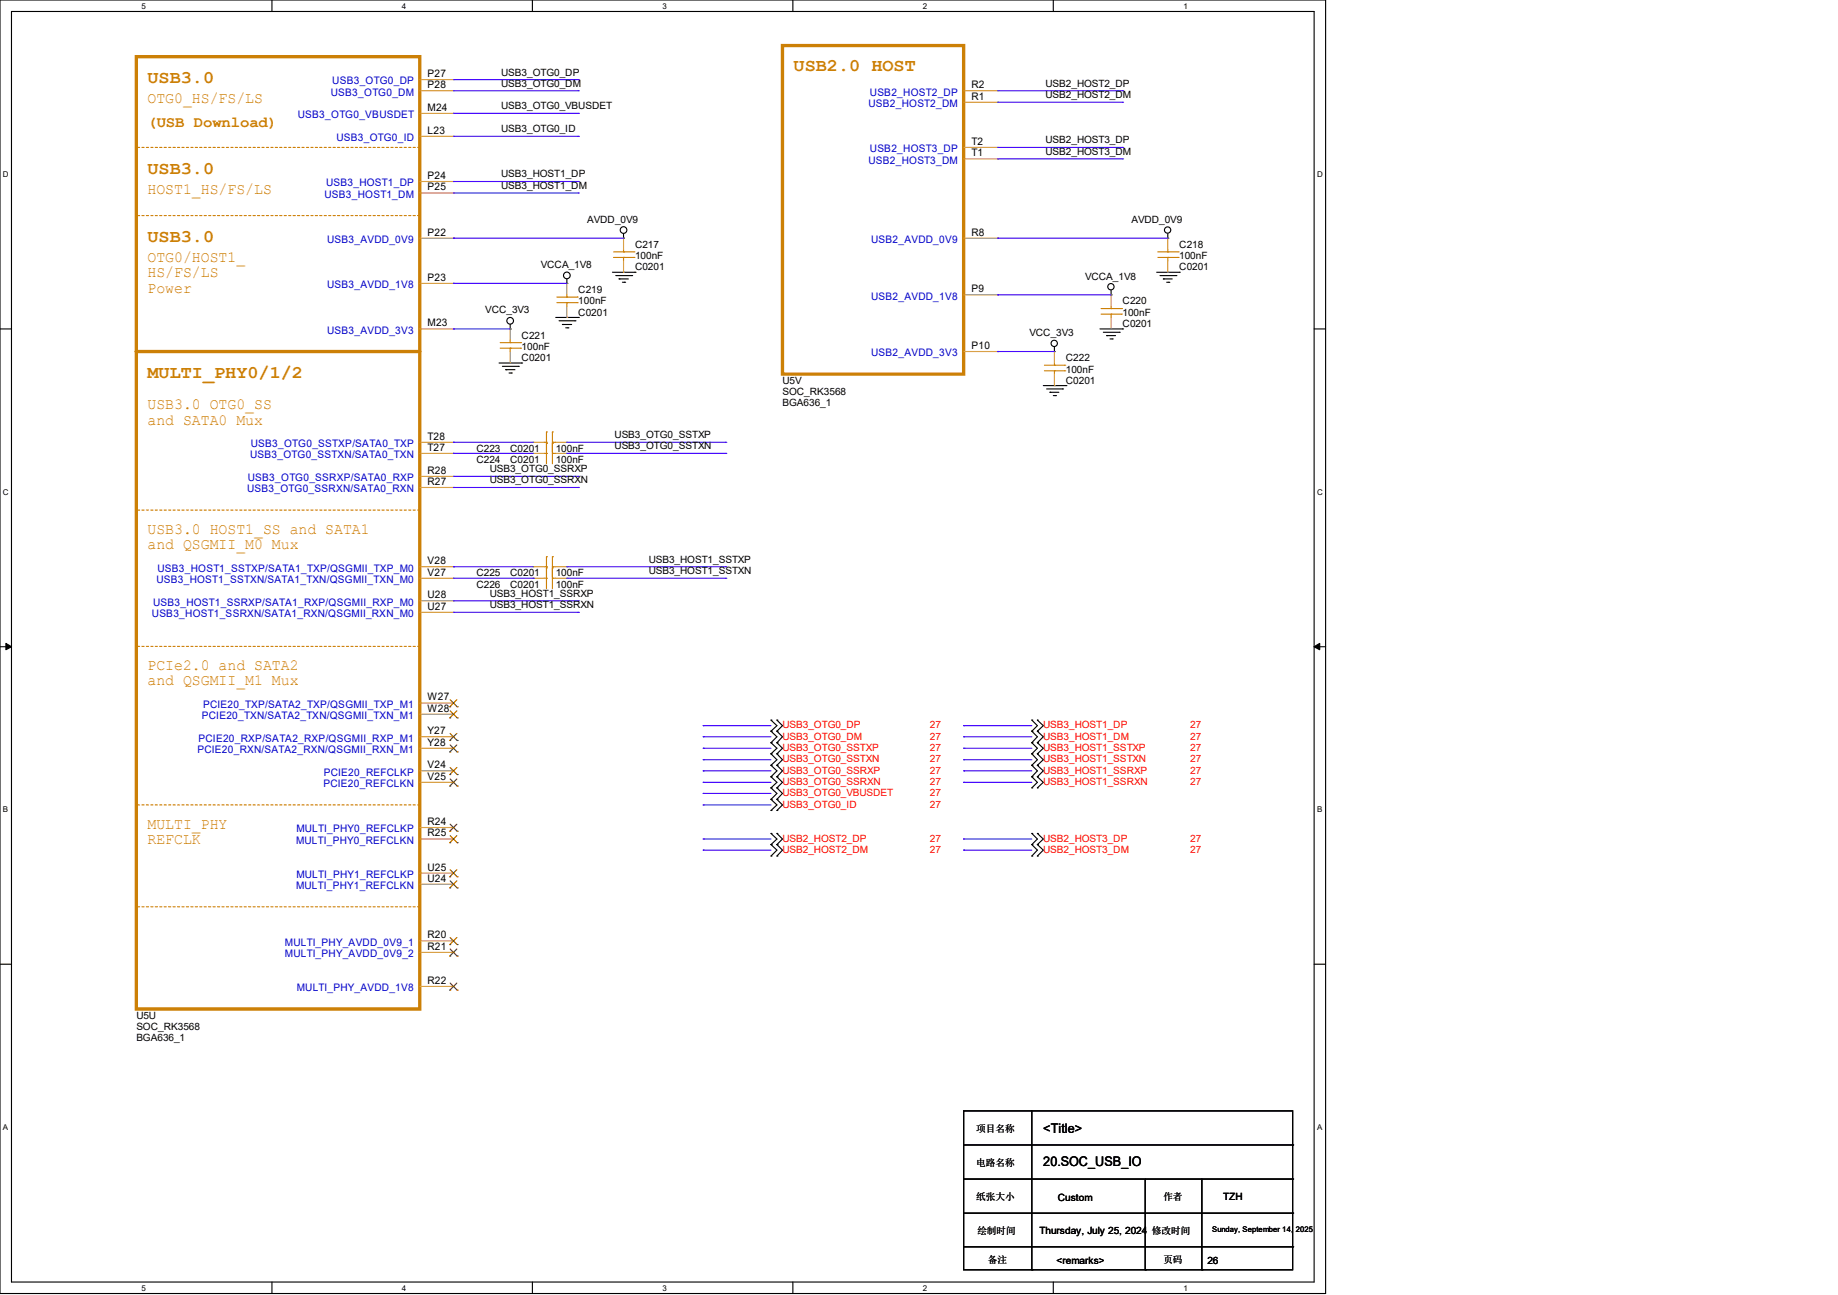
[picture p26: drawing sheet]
<svg xmlns="http://www.w3.org/2000/svg" width="210mm" height="148mm" viewBox="0 0 210 148" stroke-linecap="round" stroke-linejoin="round" font-family="sans-serif">
<defs><g id="words">
<g font-size="2" fill="#cc8006">
<text x="16.8" y="9.5">USB3.0</text>
<text x="90.7" y="8.2">USB2.0 HOST</text>
<text x="16.8" y="19.9">USB3.0</text>
<text x="16.8" y="27.6">USB3.0</text>
<text x="16.8" y="43.2">MULTI_PHY0/1/2</text>
</g>
<g font-size="1.8" fill="#cc8006">
<text x="16.8" y="11.8">OTG0_HS/FS/LS</text>
<text x="16.8" y="14.5">(USB Download)</text>
<text x="16.8" y="22.1">HOST1_HS/FS/LS</text>
<text x="16.8" y="29.9">OTG0/HOST1_</text>
<text x="16.8" y="31.7">HS/FS/LS</text>
<text x="16.8" y="33.5">Power</text>
<text x="16.8" y="46.7">USB3.0 OTG0_SS</text>
<text x="16.8" y="48.5">and SATA0 Mux</text>
<text x="16.8" y="61">USB3.0 HOST1_SS and SATA1</text>
<text x="16.8" y="62.8">and QSGMII_M0 Mux</text>
<text x="16.8" y="76.5">PCIe2.0 and SATA2</text>
<text x="16.8" y="78.3">and QSGMII_M1 Mux</text>
<text x="16.8" y="94.7">MULTI_PHY</text>
<text x="16.8" y="96.5">REFCLK</text>
</g>
<g font-size="1.5">
<text x="119.2" y="129.5">&lt;Title&gt;</text>
<text x="119.2" y="133.3">20.SOC_USB_IO</text>
</g>
<g font-size="1.2" fill="#00c">
<text x="37.8" y="10.9">USB3_OTG0_DM</text>
<text x="38" y="9.7">USB3_OTG0_DP</text>
<text x="99.4" y="10.9">USB2_HOST2_DP</text>
<text x="34" y="13.5">USB3_OTG0_VBUSDET</text>
<text x="38.4" y="16.1">USB3_OTG0_ID</text>
<text x="99.2" y="12.2">USB2_HOST2_DM</text>
<text x="99.4" y="17.4">USB2_HOST3_DP</text>
<text x="37.1" y="22.6">USB3_HOST1_DM</text>
<text x="37.3" y="21.3">USB3_HOST1_DP</text>
<text x="99.2" y="18.7">USB2_HOST3_DM</text>
<text x="37.4" y="27.8">USB3_AVDD_0V9</text>
<text x="99.5" y="27.8">USB2_AVDD_0V9</text>
<text x="37.4" y="32.9">USB3_AVDD_1V8</text>
<text x="99.5" y="34.2">USB2_AVDD_1V8</text>
<text x="37.4" y="38.1">USB3_AVDD_3V3</text>
<text x="99.5" y="40.7">USB2_AVDD_3V3</text>
<text x="28.6" y="52.4">USB3_OTG0_SSTXN/SATA0_TXN</text>
<text x="28.7" y="51.1">USB3_OTG0_SSTXP/SATA0_TXP</text>
<text x="28.2" y="56.3">USB3_OTG0_SSRXN/SATA0_RXN</text>
<text x="28.3" y="55">USB3_OTG0_SSRXP/SATA0_RXP</text>
<text x="18" y="65.3">USB3_HOST1_SSTXP/SATA1_TXP/QSGMII_TXP_M0</text>
<text x="17.4" y="70.5">USB3_HOST1_SSRXN/SATA1_RXN/QSGMII_RXN_M0</text>
<text x="17.5" y="69.2">USB3_HOST1_SSRXP/SATA1_RXP/QSGMII_RXP_M0</text>
<text x="17.9" y="66.6">USB3_HOST1_SSTXN/SATA1_TXN/QSGMII_TXN_M0</text>
<text x="23.1" y="82.2">PCIE20_TXN/SATA2_TXN/QSGMII_TXN_M1</text>
<text x="23.2" y="80.9">PCIE20_TXP/SATA2_TXP/QSGMII_TXP_M1</text>
<text x="22.6" y="86.1">PCIE20_RXN/SATA2_RXN/QSGMII_RXN_M1</text>
<text x="22.7" y="84.8">PCIE20_RXP/SATA2_RXP/QSGMII_RXP_M1</text>
<text x="37" y="90">PCIE20_REFCLKN</text>
<text x="37" y="88.6">PCIE20_REFCLKP</text>
<text x="33.9" y="95.1">MULTI_PHY0_REFCLKP</text>
<text x="33.8" y="96.4">MULTI_PHY0_REFCLKN</text>
<text x="33.8" y="101.6">MULTI_PHY1_REFCLKN</text>
<text x="33.9" y="100.3">MULTI_PHY1_REFCLKP</text>
<text x="32.6" y="109.4">MULTI_PHY_AVDD_0V9_2</text>
<text x="32.6" y="108.1">MULTI_PHY_AVDD_0V9_1</text>
<text x="33.9" y="113.3">MULTI_PHY_AVDD_1V8</text>
</g>
<g font-size="1.2">
<text x="48.9" y="8.8">P27</text>
<text x="48.9" y="10.1">P28</text>
<text x="111" y="10.1">R2</text>
<text x="111" y="11.4">R1</text>
<text x="48.9" y="12.7">M24</text>
<text x="48.9" y="15.3">L23</text>
<text x="111" y="16.6">T2</text>
<text x="111" y="17.9">T1</text>
<text x="48.9" y="20.4">P24</text>
<text x="48.9" y="21.8">P25</text>
<text x="48.9" y="26.9">P22</text>
<text x="111" y="26.9">R8</text>
<text x="48.9" y="32.1">P23</text>
<text x="111" y="33.4">P9</text>
<text x="48.9" y="37.3">M23</text>
<text x="111" y="39.9">P10</text>
<text x="48.9" y="50.3">T28</text>
<text x="48.9" y="51.5">T27</text>
<text x="48.9" y="54.1">R28</text>
<text x="48.9" y="55.4">R27</text>
<text x="48.9" y="64.5">V28</text>
<text x="48.9" y="65.8">V27</text>
<text x="48.9" y="68.4">U28</text>
<text x="48.9" y="69.7">U27</text>
<text x="48.9" y="80.1">W27</text>
<text x="48.9" y="81.3">W28</text>
<text x="48.9" y="83.9">Y27</text>
<text x="48.9" y="85.2">Y28</text>
<text x="48.9" y="87.8">V24</text>
<text x="48.9" y="89.1">V25</text>
<text x="48.9" y="94.3">R24</text>
<text x="48.9" y="95.6">R25</text>
<text x="48.9" y="99.5">U25</text>
<text x="48.9" y="100.8">U24</text>
<text x="48.9" y="107.2">R20</text>
<text x="48.9" y="108.5">R21</text>
<text x="48.9" y="112.4">R22</text>
</g>
<g font-size="1.1">
<text x="57.3" y="8.6">USB3_OTG0_DP</text>
<text x="57.3" y="9.9">USB3_OTG0_DM</text>
<text x="119.5" y="9.9">USB2_HOST2_DP</text>
<text x="119.5" y="11.2">USB2_HOST2_DM</text>
<text x="57.3" y="12.5">USB3_OTG0_VBUSDET</text>
<text x="57.3" y="15.1">USB3_OTG0_ID</text>
<text x="119.5" y="16.4">USB2_HOST3_DP</text>
<text x="119.5" y="17.7">USB2_HOST3_DM</text>
<text x="57.3" y="20.3">USB3_HOST1_DP</text>
<text x="57.3" y="21.6">USB3_HOST1_DM</text>
<text x="67.1" y="25.5">AVDD_0V9</text>
<text x="72.6" y="28.3">C217</text>
<text x="72.6" y="29.6">100nF</text>
<text x="129.3" y="25.5">AVDD_0V9</text>
<text x="134.7" y="28.3">C218</text>
<text x="134.7" y="29.6">100nF</text>
<text x="55.5" y="35.8">VCC_3V3</text>
<text x="61.8" y="30.7">VCCA_1V8</text>
<text x="66.1" y="33.5">C219</text>
<text x="66.1" y="34.8">100nF</text>
<text x="72.6" y="30.9">C0201</text>
<text x="124" y="32">VCCA_1V8</text>
<text x="128.3" y="34.8">C220</text>
<text x="134.7" y="30.9">C0201</text>
<text x="59.6" y="38.7">C221</text>
<text x="59.6" y="40">100nF</text>
<text x="59.6" y="41.3">C0201</text>
<text x="66.1" y="36.1">C0201</text>
<text x="117.6" y="38.4">VCC_3V3</text>
<text x="121.8" y="41.3">C222</text>
<text x="128.3" y="36.1">100nF</text>
<text x="128.3" y="37.4">C0201</text>
<text x="89.4" y="45.2">SOC_RK3568</text>
<text x="89.4" y="43.9">U5V</text>
<text x="89.4" y="46.4">BGA636_1</text>
<text x="121.8" y="42.6">100nF</text>
<text x="121.8" y="43.9">C0201</text>
<text x="54.4" y="51.6">C223</text>
<text x="54.4" y="52.9">C224</text>
<text x="56" y="54">USB3_OTG0_SSRXP</text>
<text x="58.3" y="51.6">C0201</text>
<text x="58.3" y="52.9">C0201</text>
<text x="63.5" y="51.6">100nF</text>
<text x="63.5" y="52.9">100nF</text>
<text x="70.2" y="50.1">USB3_OTG0_SSTXP</text>
<text x="70.2" y="51.4">USB3_OTG0_SSTXN</text>
<text x="56" y="55.2">USB3_OTG0_SSRXN</text>
<text x="54.4" y="65.9">C225</text>
<text x="58.3" y="65.9">C0201</text>
<text x="63.5" y="65.9">100nF</text>
<text x="74.1" y="64.3">USB3_HOST1_SSTXP</text>
<text x="74.1" y="65.6">USB3_HOST1_SSTXN</text>
<text x="54.4" y="67.2">C226</text>
<text x="56" y="68.2">USB3_HOST1_SSRXP</text>
<text x="56" y="69.5">USB3_HOST1_SSRXN</text>
<text x="58.3" y="67.2">C0201</text>
<text x="63.5" y="67.2">100nF</text>
<text x="15.6" y="117.7">SOC_RK3568</text>
<text x="15.6" y="116.4">U5U</text>
<text x="15.6" y="119">BGA636_1</text>
<text x="111.5" y="129.4">项目名称</text>
<text x="111.5" y="137.2">纸张大小</text>
<text x="111.5" y="133.3">电路名称</text>
<text x="120.9" y="137.2">Custom</text>
<text x="132.9" y="137.2">作者</text>
<text x="139.8" y="137.1">TZH</text>
<text x="111.7" y="141.1">绘制时间</text>
<text x="118.8" y="141">Thursday, July 25, 2024</text>
<text x="131.6" y="141.1">修改时间</text>
<text x="112.9" y="144.3">备注</text>
<text x="120.7" y="144.4">&lt;remarks&gt;</text>
<text x="132.9" y="144.3">页码</text>
<text x="138" y="144.4">26</text>
</g>
<g font-size="1.1" fill="#f00">
<text x="89.4" y="83.2">USB3_OTG0_DP</text>
<text x="106.3" y="83.2">27</text>
<text x="119.2" y="83.2">USB3_HOST1_DP</text>
<text x="136" y="83.2">27</text>
<text x="89.4" y="84.5">USB3_OTG0_DM</text>
<text x="89.4" y="85.9">USB3_OTG0_SSTXP</text>
<text x="89.4" y="87.1">USB3_OTG0_SSTXN</text>
<text x="89.4" y="88.4">USB3_OTG0_SSRXP</text>
<text x="89.4" y="89.7">USB3_OTG0_SSRXN</text>
<text x="106.3" y="84.5">27</text>
<text x="106.3" y="85.9">27</text>
<text x="106.3" y="87.1">27</text>
<text x="106.3" y="88.4">27</text>
<text x="106.3" y="89.7">27</text>
<text x="119.2" y="84.5">USB3_HOST1_DM</text>
<text x="119.2" y="85.9">USB3_HOST1_SSTXP</text>
<text x="119.2" y="87.1">USB3_HOST1_SSTXN</text>
<text x="119.2" y="88.4">USB3_HOST1_SSRXP</text>
<text x="119.2" y="89.7">USB3_HOST1_SSRXN</text>
<text x="136" y="84.5">27</text>
<text x="136" y="85.9">27</text>
<text x="136" y="87.1">27</text>
<text x="136" y="88.4">27</text>
<text x="136" y="89.7">27</text>
<text x="89.4" y="91">USB3_OTG0_VBUSDET</text>
<text x="89.4" y="92.3">USB3_OTG0_ID</text>
<text x="106.3" y="91">27</text>
<text x="106.3" y="92.3">27</text>
<text x="89.4" y="96.2">USB2_HOST2_DP</text>
<text x="89.4" y="97.5">USB2_HOST2_DM</text>
<text x="106.3" y="96.2">27</text>
<text x="106.3" y="97.5">27</text>
<text x="119.2" y="96.2">USB2_HOST3_DP</text>
<text x="119.2" y="97.5">USB2_HOST3_DM</text>
<text x="136" y="96.2">27</text>
<text x="136" y="97.5">27</text>
</g>
<g font-size=".9">
<text x="16.2" y="1">5</text>
<text x="45.9" y="1">4</text>
<text x="75.7" y="1">3</text>
<text x="105.5" y="1">2</text>
<text x="135.2" y="1">1</text>
<text x=".3" y="20.2">D</text>
<text x="150.5" y="20.2">D</text>
<text x=".3" y="56.5">C</text>
<text x="150.5" y="56.5">C</text>
<text x=".3" y="92.8">B</text>
<text x="150.5" y="92.8">B</text>
<text x=".3" y="129.1">A</text>
<text x="150.5" y="129.1">A</text>
<text x="138.5" y="140.8">Sunday, September 14, 2025</text>
<text x="16.2" y="147.5">5</text>
<text x="45.9" y="147.5">4</text>
<text x="75.7" y="147.5">3</text>
<text x="105.5" y="147.5">2</text>
<text x="135.2" y="147.5">1</text>
</g>
</g></defs>
<path d="M0 0h151.5v147.8h-151.5zM1.3 1.3h148.9v145.2h-148.9z" fill="none" stroke="#000" stroke-width=".13"/>
<g fill="#fff">
<path d="M16.2 .2h.5v1h-.5z"/>
<path d="M16.2 146.7h.5v1h-.5z"/>
</g>
<path d="M31.1 0v1.3M31.1 146.5v1.3" fill="none" stroke="#000" stroke-width=".13"/>
<g fill="#fff">
<path d="M45.9 .2h.5v1h-.5z"/>
<path d="M45.9 146.7h.5v1h-.5z"/>
</g>
<path d="M60.8 0v1.3M60.8 146.5v1.3" fill="none" stroke="#000" stroke-width=".13"/>
<g fill="#fff">
<path d="M75.7 .2h.5v1h-.5z"/>
<path d="M75.7 146.7h.5v1h-.5z"/>
</g>
<path d="M90.6 0v1.3M90.6 146.5v1.3" fill="none" stroke="#000" stroke-width=".13"/>
<g fill="#fff">
<path d="M105.5 .2h.5v1h-.5z"/>
<path d="M105.5 146.7h.5v1h-.5z"/>
</g>
<path d="M120.4 0v1.3M120.4 146.5v1.3" fill="none" stroke="#000" stroke-width=".13"/>
<g fill="#fff">
<path d="M135.2 .2h.5v1h-.5z"/>
<path d="M135.2 146.7h.5v1h-.5z"/>
<path d="M.3 19.4h.7v1h-.7z"/>
<path d="M150.5 19.4h.6v1h-.6z"/>
<path d="M.3 55.7h.7v1h-.7z"/>
<path d="M150.5 55.7h.6v1h-.6z"/>
</g>
<path d="M0 37.6h1.3M150.2 37.6h1.3" fill="none" stroke="#000" stroke-width=".13"/>
<g fill="#fff">
<path d="M.3 92h.6v1h-.6z"/>
<path d="M150.5 92h.6v1h-.6z"/>
</g>
<path d="M0 73.9h1.3M150.2 73.9h1.3" fill="none" stroke="#000" stroke-width=".13"/>
<path d="M.7 73.5l.6 .4-.6 .4zM150.2 73.9l.6-.4v.8z" fill="#000" stroke="#000" stroke-width=".13"/>
<g fill="#fff">
<path d="M.3 128.3h.6v1h-.6z"/>
<path d="M150.5 128.3h.5v1h-.5z"/>
</g>
<g fill="none" stroke="#000" stroke-width=".13">
<path d="M58.3 37.6h.1M58.3 37.1v.5M63.5 36.3h2.6M63.9 36.7h1.8M64.3 37.1h.1M64.3 37.1h1M64.6 37.5h.3M64.8 32.4h.1M64.8 31.9v.5M64.9 37.5h.1M65.7 36.7h.1M66.1 36.3h.1"/>
<path d="M70 31.1h2.6M70.4 31.5h1.8M70.7 31.9h.1M70.7 31.9h1.1M71.1 32.3h.3M71.2 27.2h.1M71.2 26.7v.5M71.4 32.3h.1M72.2 31.5h.1M72.6 31.1h.1M120.5 39.7v.5M125.7 37.6h2.6"/>
<path d="M126.1 38h1.8M126.4 38.4h.1M126.4 38.4h1.1M126.8 38.7h.3M127 33.7h.1M127 33.2v.5M127.1 38.7h.1M127.9 38h.1M128.3 37.6h.1M132.2 31.1h2.5M132.5 31.5h1.9M132.9 31.9h.1"/>
<path d="M132.9 31.9h1M133.3 32.3h.3M133.4 27.2h.1M133.4 26.7v.5M133.6 32.3h.1M134.4 31.5h.1M134.7 31.1h.1M57 41.5h2.6M57.4 41.9h1.8M57.8 42.2h.1M57.8 42.2h1M58.2 42.6h.2"/>
<path d="M58.4 42.6h.1M59.2 41.9h.1M59.6 41.5h.1M119.2 44.1h2.6M119.6 44.4h1.8M120 44.8h.1M120 44.8h1M120.4 45.2h.2M120.5 40.2h.1M120.6 45.2h.1M121.4 44.4h.1M121.8 44.1h.1"/>
<path d="M88.1 83.6h.1M88.1 82.3h.1M88.1 84.9h.1M88.1 86.1h.1M88.1 87.5h.1M88.1 88.8h.1M88.1 90h.1M88.1 91.4h.1M88.1 92.6h.1M88.1 96.5h.1M88.1 95.2h.1M88.1 97.8h.1"/>
<path d="M88.1 82.3l.7 .6-.7 .7M88.1 83.6l.7 .6-.7 .7M88.1 84.9l.7 .6-.7 .6M88.1 86.1l.7 .7-.7 .7M88.1 87.5l.7 .6-.7 .7M88.1 88.8l.7 .6-.7 .6M88.1 90l.7 .7-.7 .7M88.1 91.4l.7 .6-.7 .6M88.1 95.2l.7 .7-.7 .6M88.1 96.5l.7 .7-.7 .6M88.8 83.6h.1M88.8 82.3h.1"/>
<path d="M88.8 84.9h.1M88.8 86.1h.1M88.8 87.5h.1M88.8 88.8h.1M88.8 90h.1M88.8 91.4h.1M88.8 92.6h.1M88.8 96.5h.1M88.8 95.2h.1M88.8 97.8h.1M88.8 82.3l.6 .6-.6 .7M88.8 83.6l.6 .6-.6 .7"/>
<path d="M88.8 84.9l.6 .6-.6 .6M88.8 86.1l.6 .7-.6 .7M88.8 87.5l.6 .6-.6 .7M88.8 88.8l.6 .6-.6 .6M88.8 90l.6 .7-.6 .7M88.8 91.4l.6 .6-.6 .6M88.8 95.2l.6 .7-.6 .6M88.8 96.5l.6 .7-.6 .6M117.9 83.6h.1M117.9 82.3h.1M117.9 84.9h.1M117.9 86.1h.1"/>
<path d="M117.9 87.5h.1M117.9 88.8h.1M117.9 90h.1M117.9 96.5h.1M117.9 95.2h.1M117.9 97.8h.1M117.9 82.3l.6 .6-.6 .7M117.9 83.6l.6 .6-.6 .7M117.9 84.9l.6 .6-.6 .6M117.9 86.1l.6 .7-.6 .7M117.9 87.5l.6 .6-.6 .7M117.9 88.8l.6 .6-.6 .6"/>
<path d="M117.9 95.2l.6 .7-.6 .6M117.9 96.5l.6 .7-.6 .6M118.5 83.6h.1M118.5 82.3h.1M118.5 84.9h.1M118.5 86.1h.1M118.5 87.5h.1M118.5 88.8h.1M118.5 90h.1M118.5 96.5h.1M118.5 95.2h.1M118.5 97.8h.1"/>
<path d="M118.5 82.3l.7 .6-.7 .7M118.5 83.6l.7 .6-.7 .7M118.5 84.9l.7 .6-.7 .6M118.5 86.1l.7 .7-.7 .7M118.5 87.5l.7 .6-.7 .7M118.5 88.8l.7 .6-.7 .6M118.5 95.2l.7 .7-.7 .6M118.5 96.5l.7 .7-.7 .6M0 110.2h1.3M150.2 110.2h1.3M110.1 127h37.6v18.1h-37.6zM110.1 138.6h37.6"/>
<path d="M110.1 134.7h37.6M110.1 130.9h37.6M117.9 127v18.1M130.9 134.7v10.4M137.3 134.7v10.4M147.7 138.6h.1M147.7 134.7h.1M147.7 130.9h.1M110.1 142.5h37.6M117.9 145.1h.1M130.9 145.1h.1M137.3 145.1h.1"/>
<path d="M147.7 142.5h.1"/>
<circle cx="58.3" cy="36.7" r=".38"/>
<circle cx="64.8" cy="31.5" r=".38"/>
<circle cx="71.2" cy="26.3" r=".38"/>
<circle cx="120.5" cy="39.2" r=".36"/>
<circle cx="126.9" cy="32.8" r=".36"/>
<circle cx="133.4" cy="26.3" r=".36"/>
</g>
<g fill="none" stroke="#cc8006" stroke-width=".13">
<path d="M57.1 39.8h2.4M57.1 39.2h2.4M58.3 39.2h.1M58.3 39.8h.1M58.3 38.9v.3M58.3 39.8v.4M59.5 39.8h.1M59.5 39.2h.1M63.6 34.6h2.4M63.6 34h2.4M64.8 34h.1M64.8 34.6h.1"/>
<path d="M64.8 33.7v.3M64.8 34.6v.4M66 34.6h.1M66 34h.1M125.8 35.9h2.3M125.8 35.3h2.3M127 35.3h.1M127 35.9h.1M127 35v.3M127 35.9v.4M128.1 35.9h.1M128.1 35.3h.1"/>
<path d="M132.3 29.4h2.3M132.3 28.8h2.3M133.4 28.8h.1M133.4 29.4h.1M133.4 28.5v.3M133.4 29.4v.4M134.6 29.4h.1M134.6 28.8h.1M62.2 50.5h.2M62.2 51.8h.2M62.4 50.5h.1M62.4 49.4h.1"/>
<path d="M62.4 51.8h.1M62.4 50.7h.1M62.4 49.4v3.6M63.1 49.4h.1M63.1 50.5h.1M63.1 50.7h.1M63.1 51.8h.1M63.1 50.5h.4M63.1 49.4v3.6M63.1 51.8h.4M119.3 42.4h2.4M119.3 41.7h2.4"/>
<path d="M120.5 41.7h.1M120.5 42.4h.1M120.5 41.5v.2M120.5 42.4v.4M121.7 42.4h.1M121.7 41.7h.1M62.2 64.8h.2M62.2 66.1h.2M62.4 64.8h.1M62.4 63.6h.1M62.4 66.1h.1M62.4 64.9h.1"/>
<path d="M62.4 63.6v3.7M63.1 63.6h.1M63.1 64.8h.1M63.1 64.9h.1M63.1 66.1h.1M63.1 63.6v3.7M63.1 64.8h.4M63.1 66.1h.4"/>
</g>
<g fill="none" stroke="#a84" stroke-width=".13">
<path d="M110.1 10.4h3.9M110.1 11.7h3.9M110.1 16.8h3.9M110.1 18.2h3.9M114 10.4h.1M114 11.7h.1M114 16.8h.1M114 18.2h.1M58.3 37.6h.1M58.3 37.6v1.3M64.8 32.4h.1M64.8 36.3h.1"/>
<path d="M64.8 32.4v1.3M64.8 35v1.3M110.1 27.2h3.9M110.1 33.7h3.9M114 27.2h.1M114 33.7h.1M127 33.7h.1M127 37.6h.1M127 33.7v1.3M127 36.3v1.3M133.4 27.2h.1M133.4 31.1h.1"/>
<path d="M133.4 27.2v1.3M133.4 29.8v1.3M58.3 41.5h.1M58.3 40.2v1.3M60.9 50.5h.1M60.9 51.8h.1M60.9 50.5h1.3M60.9 51.8h1.3M63.5 50.5h1.3M63.5 51.8h1.3M64.8 50.5h.1M64.8 51.8h.1"/>
<path d="M110.1 40.2h3.9M114 40.2h.1M120.5 40.2h.1M120.5 44.1h.1M120.5 40.2v1.3M120.5 42.8v1.3M60.9 64.8h.1M60.9 66.1h.1M60.9 64.8h1.3M60.9 66.1h1.3M63.5 64.8h1.3M63.5 66.1h1.3"/>
<path d="M64.8 64.8h.1M64.8 66.1h.1"/>
</g>
<path d="M15.6 6.5h32.4v108.8h-32.4zM89.4 5.2h20.7v37.6h-20.7zM15.6 40.2h32.4" fill="none" stroke="#cc8006" stroke-width=".38"/>
<path d="M15.6 24.6h.1M48 24.6h-32.4" fill="none" stroke="#cc8006" stroke-width=".13" stroke-dasharray=".3 .3"/>
<circle cx="15.6" cy="40.2" r=".19" fill="#cc8006"/>
<path d="M15.6 16.8h.1M48 16.8h-32.4M15.6 58.3h.1M48 58.3h-32.4M15.6 73.9h.1M48 73.9h-32.4M15.6 92h.1M48 92h-32.4M15.6 103.6h.1M48 103.6h-32.4" fill="none" stroke="#cc8006" stroke-width=".13" stroke-dasharray=".3 .3"/>
<g fill="none" stroke="#a84" stroke-width=".13">
<path d="M48 9.1h3.8M48 10.4h3.8M48 13h3.8M48 15.6h3.8M51.8 9.1h.1M51.8 10.4h.1M51.8 13h.1M51.8 15.6h.1M48 20.7h3.8M48 22.1h3.8M48 27.2h3.8M48 32.4h3.8"/>
<path d="M48 37.6h3.8M51.8 20.7h.1M51.8 22.1h.1M51.8 27.2h.1M51.8 32.4h.1M51.8 37.6h.1M71.2 27.2h.1M71.2 31.1h.1M71.2 27.2v1.3M71.2 29.8v1.3M48 50.5h3.8M48 51.8h3.8"/>
<path d="M48 54.4h3.8M48 55.7h3.8M51.8 50.5h.1M51.8 51.8h.1M51.8 54.4h.1M51.8 55.7h.1M48 64.8h3.8M48 66.1h3.8M48 68.7h3.8M48 70h3.8M51.8 64.8h.1M51.8 66.1h.1"/>
<path d="M51.8 68.7h.1M51.8 70h.1M48 94.6h3.8M48 95.9h3.8M48 99.8h3.8M48 80.3h3.8M48 81.6h3.8M48 84.2h3.8M48 85.5h3.8M48 88.1h3.8M48 89.4h3.8M51.8 94.6h.1"/>
<path d="M51.8 95.9h.1M51.8 99.8h.1M51.8 80.3h.1M51.8 81.6h.1M51.8 84.2h.1M51.8 85.5h.1M51.8 88.1h.1M51.8 89.4h.1M48 101h3.8M48 108.8h3.8M48 107.5h3.8M48 112.7h3.8"/>
<path d="M51.8 101h.1M51.8 108.8h.1M51.8 107.5h.1M51.8 112.7h.1"/>
</g>
<g fill="none" stroke="#804000" stroke-width=".13">
<path d="M51.4 80l.8 .8M52.2 80l-.8 .8M51.4 95h.1M51.4 96.3h.1M51.4 80.8h.1M51.4 82h.1M51.4 84.6h.1M51.4 85.9h.1M51.4 88.5h.1M51.4 89.8h.1M51.4 94.2l.8 .8M51.4 95.5l.8 .8"/>
<path d="M51.4 99.4l.8 .8M51.4 81.2l.8 .8M51.4 83.8l.8 .8M51.4 85.1l.8 .8M51.4 87.7l.8 .8M51.4 89l.8 .8M52.2 94.2l-.8 .8M52.2 95.5l-.8 .8M52.2 99.4l-.8 .8M52.2 81.2l-.8 .8M52.2 83.8l-.8 .8M52.2 85.1l-.8 .8"/>
<path d="M52.2 87.7l-.8 .8M52.2 89l-.8 .8M52.2 95h.1M52.2 96.3h.1M52.2 80.8h.1M52.2 82h.1M52.2 84.6h.1M52.2 85.9h.1M52.2 88.5h.1M52.2 89.8h.1M51.4 100.2h.1M51.4 101.5h.1"/>
<path d="M51.4 109.3h.1M51.4 107.9h.1M51.4 113.2h.1M51.4 100.7l.8 .8M51.4 108.5l.8 .8M51.4 107.1l.8 .8M51.4 112.4l.8 .8M52.2 100.7l-.8 .8M52.2 108.5l-.8 .8M52.2 107.1l-.8 .8M52.2 112.4l-.8 .8M52.2 100.2h.1"/>
<path d="M52.2 101.5h.1M52.2 109.3h.1M52.2 107.9h.1M52.2 113.2h.1"/>
</g>
<path d="M70.1 29.4h2.3M70.1 28.8h2.3M71.2 28.8h.1M71.2 29.4h.1M71.2 28.5v.3M71.2 29.4v.4M72.4 29.4h.1M72.4 28.8h.1" fill="none" stroke="#cc8006" stroke-width=".13"/>
<g fill="none" stroke="#4200ff" stroke-width=".13">
<path d="M51.8 9.1h14.3M51.8 10.4h14.3M51.8 13h14.3M51.8 15.6h14.3M66.1 9.1h.1M66.1 10.4h.1M66.1 13h.1M66.1 15.6h.1M114 10.4h14.3M114 11.7h14.3M114 16.8h14.3M114 18.2h14.3"/>
<path d="M128.3 10.4h.1M128.3 11.7h.1M128.3 16.8h.1M128.3 18.2h.1M51.8 37.6h.1M51.8 32.4h.1M51.8 27.2h.1M51.8 20.7h14.3M51.8 22.1h14.3M51.8 37.6h6.5M51.8 32.4h13M51.8 27.2h19.4"/>
<path d="M66.1 20.7h.1M66.1 22.1h.1M114 27.2h.1M114 33.7h.1M114 27.2h19.4M114 33.7h13M51.8 50.5h.1M51.8 51.8h.1M51.8 50.5h9.1M51.8 51.8h9.1M51.8 54.4h14.3M51.8 55.7h14.3"/>
<path d="M64.8 50.5h18.1M64.8 51.8h18.1M66.1 54.4h.1M66.1 55.7h.1M82.9 50.5h.1M82.9 51.8h.1M114 40.2h.1M114 40.2h6.5M51.8 64.8h.1M51.8 64.8h9.1M51.8 66.1h9.1M51.8 68.7h14.3"/>
<path d="M51.8 70h14.3M60.9 66.1h.1M64.8 64.8h18.1M64.8 66.1h18.1M66.1 68.7h.1M66.1 70h.1M82.9 64.8h.1M82.9 66.1h.1M80.3 82.9h.1M80.3 84.2h.1M80.3 85.5h.1M80.3 86.8h.1"/>
<path d="M80.3 88.1h.1M80.3 89.4h.1M80.3 90.7h.1M80.3 92h.1M80.3 95.9h.1M80.3 97.2h.1M80.3 82.9h7.8M80.3 84.2h7.8M80.3 85.5h7.8M80.3 86.8h7.8M80.3 88.1h7.8M80.3 89.4h7.8"/>
<path d="M80.3 90.7h7.8M80.3 92h7.8M80.3 95.9h7.8M80.3 97.2h7.8M110.1 82.9h.1M110.1 84.2h.1M110.1 85.5h.1M110.1 86.8h.1M110.1 88.1h.1M110.1 89.4h.1M110.1 95.9h.1M110.1 97.2h.1"/>
<path d="M110.1 82.9h7.8M110.1 84.2h7.8M110.1 85.5h7.8M110.1 86.8h7.8M110.1 88.1h7.8M110.1 89.4h7.8M110.1 95.9h7.8M110.1 97.2h7.8"/>
</g>
<use href="#words"/>
</svg>
